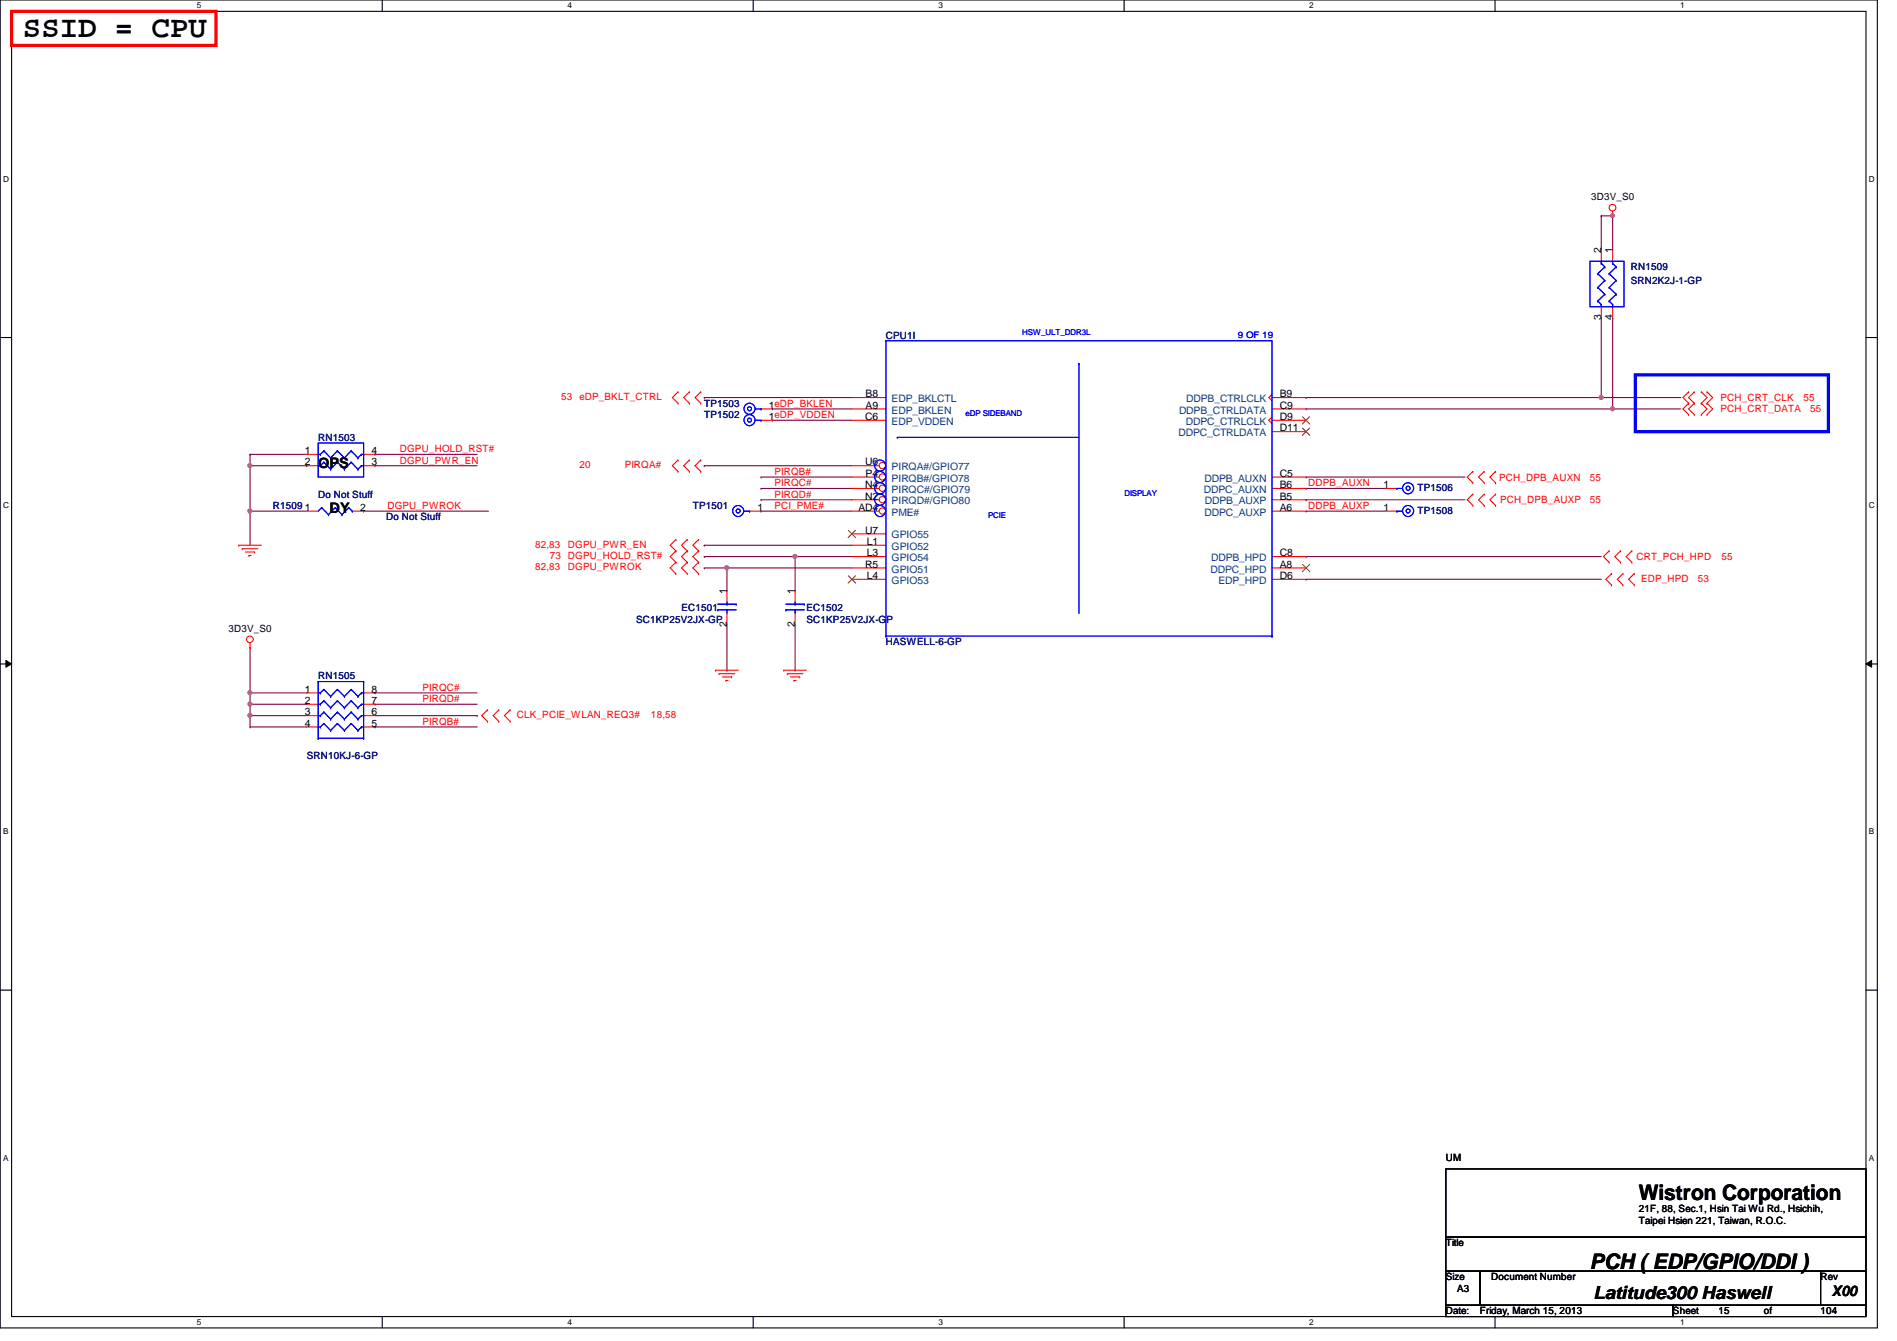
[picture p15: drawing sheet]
<svg xmlns="http://www.w3.org/2000/svg" width="297mm" height="210mm" viewBox="0 0 297 210" stroke-linecap="round" stroke-linejoin="round" font-family="sans-serif">
<defs><g id="words">
<text font-size="4.8" x="3.6" y="5.8">SSID = CPU</text>
<g font-size="3.3">
<text x="256.6" y="187.9">Wistron Corporation</text>
<text x="249" y="198.6">PCH ( EDP/GPIO/DDI )</text>
</g>
<text font-size="2.8" x="249.5" y="203.3">Latitude300 Haswell</text>
<g font-size="2.3">
<text x="49.8" y="73.2">OPS</text>
<text x="51.6" y="80.3">DY</text>
<text x="286.8" y="202.8">X00</text>
</g>
<g font-size="1.6">
<text x="249.1" y="31.3">3D3V_S0</text>
<text x="250.7" y="39.7" transform="rotate(-90 250.7 39.7)">2</text>
<text x="252.5" y="39.7" transform="rotate(-90 252.5 39.7)">1</text>
<text x="250.7" y="50.1" transform="rotate(-90 250.7 50.1)">3</text>
<text x="252.5" y="50.1" transform="rotate(-90 252.5 50.1)">4</text>
<text x="120.4" y="65.7">1eDP_VDDEN</text>
<text x="120.4" y="64">1eDP_BKLEN</text>
<text x="135.5" y="65.7">C6</text>
<text x="135.5" y="64">A9</text>
<text x="135.5" y="62.2">B8</text>
<text x="200.4" y="62.2">B9</text>
<text x="200.4" y="64">C9</text>
<text x="200.4" y="65.7">D9</text>
<text x="47.7" y="71.1">1</text>
<text x="58.2" y="71.1">4</text>
<text x="200.4" y="67.5">D11</text>
<text x="47.7" y="72.9">2</text>
<text x="58.2" y="72.9">3</text>
<text x="135.5" y="76.4">N4</text>
<text x="135.5" y="72.9">U6</text>
<text x="135.5" y="74.6">P4</text>
<text x="200.4" y="76.4">B6</text>
<text x="200.4" y="74.6">C5</text>
<text x="216.6" y="76.4">1</text>
<text x="47.7" y="80">1</text>
<text x="56.4" y="80">2</text>
<text x="118.6" y="80">1</text>
<text x="134.4" y="80">AD4</text>
<text x="135.5" y="83.5">U7</text>
<text x="135.5" y="78.2">N2</text>
<text x="200.4" y="80">A6</text>
<text x="200.4" y="78.2">B5</text>
<text x="216.6" y="80">1</text>
<text x="135.5" y="88.9">R5</text>
<text x="135.7" y="87.1">L3</text>
<text x="135.7" y="85.3">L1</text>
<text x="200.4" y="87.1">C8</text>
<text x="200.4" y="88.9">A8</text>
<text x="113.8" y="93" transform="rotate(-90 113.8 93)">1</text>
<text x="124.5" y="93" transform="rotate(-90 124.5 93)">1</text>
<text x="135.7" y="90.6">L4</text>
<text x="200.4" y="90.6">D6</text>
<text x="35.8" y="98.9">3D3V_S0</text>
<text x="113.8" y="98.1" transform="rotate(-90 113.8 98.1)">2</text>
<text x="124.5" y="98.1" transform="rotate(-90 124.5 98.1)">2</text>
<text x="47.7" y="108.4">1</text>
<text x="47.7" y="110.2">2</text>
<text x="47.7" y="112">3</text>
<text x="47.7" y="113.7">4</text>
<text x="58.2" y="113.7">5</text>
<text x="58.2" y="112">6</text>
<text x="58.2" y="110.2">7</text>
<text x="58.2" y="108.4">8</text>
<text x="226.4" y="181.7">UM</text>
<text x="256.6" y="189.7">21F, 88, Sec.1, Hsin Tai Wu Rd., Hsichih,</text>
<text x="256.6" y="191.6">Taipei Hsien 221, Taiwan, R.O.C.</text>
<text x="226.4" y="195.1">Title</text>
<text x="226.4" y="200.4">Size</text>
<text x="228.2" y="202.2">A3</text>
<text x="233.5" y="200.4">Document Number</text>
<text x="285.1" y="200.4">Rev</text>
<text x="226.4" y="205.7">Date:</text>
<text x="231.7" y="205.7">Friday, March 15, 2013</text>
<text x="262" y="205.7">Sheet</text>
<text x="269.1" y="205.7">15</text>
<text x="276.2" y="205.7">of</text>
<text x="285.1" y="205.7">104</text>
</g>
<g font-size="1.6" fill="#000080">
<text x="255.4" y="42.3">RN1509</text>
<text x="255.4" y="44.4">SRN2K2J-1-GP</text>
<text x="138.7" y="53">CPU1I</text>
<text x="110.3" y="65.4">TP1502</text>
<text x="110.3" y="63.7">TP1503</text>
<text x="49.8" y="69">RN1503</text>
<text x="49.8" y="77.9">Do Not Stuff</text>
<text x="222" y="76.8">TP1506</text>
<text x="42.7" y="79.7">R1509</text>
<text x="60.5" y="81.4">Do Not Stuff</text>
<text x="108.5" y="79.7">TP1501</text>
<text x="222" y="80.4">TP1508</text>
<text x="106.7" y="95.7">EC1501</text>
<text x="126.3" y="95.7">EC1502</text>
<text x="99.6" y="97.5">SC1KP25V2JX-GP</text>
<text x="126.3" y="97.5">SC1KP25V2JX-GP</text>
<text x="138.7" y="101">HASWELL-6-GP</text>
<text x="49.8" y="106.3">RN1505</text>
<text x="48" y="118.8">SRN10KJ-6-GP</text>
</g>
<g font-size="1.6" fill="#f00">
<text x="87.9" y="62.6">53 eDP_BKLT_CTRL</text>
<text x="269.4" y="62.8">PCH_CRT_CLK</text>
<text x="269.4" y="64.6">PCH_CRT_DATA</text>
<text x="282.4" y="62.8">55</text>
<text x="283.5" y="64.6">55</text>
<text x="62.6" y="70.8">DGPU_HOLD_RST#</text>
<text x="62.6" y="72.6">DGPU_PWR_EN</text>
<text x="90.7" y="73.3">20</text>
<text x="97.8" y="73.3">PIRQA#</text>
<text x="121.3" y="74.3">PIRQB#</text>
<text x="121.3" y="76.1">PIRQC#</text>
<text x="121.3" y="77.9">PIRQD#</text>
<text x="204.8" y="76.1">DDPB_AUXN</text>
<text x="234.7" y="75.2">PCH_DPB_AUXN</text>
<text x="249" y="75.2">55</text>
<text x="60.7" y="79.7">DGPU_PWROK</text>
<text x="121.3" y="79.7">PCI_PME#</text>
<text x="204.8" y="79.7">DDPB_AUXP</text>
<text x="234.9" y="78.8">PCH_DPB_AUXP</text>
<text x="249" y="78.8">55</text>
<text x="83.8" y="85.7">82,83</text>
<text x="83.8" y="89.3">82,83</text>
<text x="86.1" y="87.5">73 DGPU_HOLD_RST#</text>
<text x="88.9" y="85.7">DGPU_PWR_EN</text>
<text x="88.9" y="89.3">DGPU_PWROK</text>
<text x="256.2" y="87.7">CRT_PCH_HPD</text>
<text x="269.6" y="87.7">55</text>
<text x="257" y="91.1">EDP_HPD</text>
<text x="265.9" y="91.1">53</text>
<text x="66.2" y="109.9">PIRQD#</text>
<text x="66.2" y="113.5">PIRQB#</text>
<text x="66.2" y="108.1">PIRQC#</text>
<text x="80.9" y="112.4">CLK_PCIE_WLAN_REQ3#</text>
<text x="101.9" y="112.4">18,58</text>
</g>
<g font-size="1.6" fill="#004080">
<text x="139.6" y="64.7">EDP_BKLEN</text>
<text x="139.6" y="62.9">EDP_BKLCTL</text>
<text x="184.6" y="64.7">DDPB_CTRLDATA</text>
<text x="185.8" y="62.9">DDPB_CTRLCLK</text>
<text x="139.6" y="66.5">EDP_VDDEN</text>
<text x="184.5" y="68.3">DDPC_CTRLDATA</text>
<text x="185.7" y="66.5">DDPC_CTRLCLK</text>
<text x="139.6" y="77.2">PIRQC#/GPIO79</text>
<text x="139.6" y="73.6">PIRQA#/GPIO77</text>
<text x="139.6" y="75.4">PIRQB#/GPIO78</text>
<text x="188.5" y="77.2">DDPC_AUXN</text>
<text x="188.6" y="75.4">DDPB_AUXN</text>
<text x="139.6" y="80.7">PME#</text>
<text x="139.6" y="79">PIRQD#/GPIO80</text>
<text x="188.6" y="80.7">DDPC_AUXP</text>
<text x="188.7" y="79">DDPB_AUXP</text>
<text x="139.6" y="89.6">GPIO51</text>
<text x="139.6" y="87.8">GPIO54</text>
<text x="139.6" y="86.1">GPIO52</text>
<text x="139.6" y="84.3">GPIO55</text>
<text x="189.6" y="89.6">DDPC_HPD</text>
<text x="189.7" y="87.8">DDPB_HPD</text>
<text x="139.6" y="91.4">GPIO53</text>
<text x="190.8" y="91.4">EDP_HPD</text>
</g>
<text font-size="1.4" fill="#00f" x="193.8" y="52.9">9 OF 19</text>
<g font-size="1.3">
<text x="30.8" y="1.3">5</text>
<text x="88.9" y="1.3">4</text>
<text x="146.9" y="1.3">3</text>
<text x="205" y="1.3">2</text>
<text x="263.1" y="1.3">1</text>
<text x=".5" y="28.4">D</text>
<text x="292.6" y="28.4">D</text>
<text x=".5" y="79.5">C</text>
<text x="292.6" y="79.5">C</text>
<text x=".5" y="130.6">B</text>
<text x="292.6" y="130.6">B</text>
<text x=".5" y="181.7">A</text>
<text x="292.6" y="181.7">A</text>
<text x="30.8" y="207.4">5</text>
<text x="88.9" y="207.4">4</text>
<text x="146.9" y="207.4">3</text>
<text x="205" y="207.4">2</text>
<text x="263.1" y="207.4">1</text>
</g>
<g font-size="1.3" fill="#00f">
<text x="160.1" y="52.4">HSW_ULT_DDR3L</text>
<text x="151.2" y="65.2">eDP SIDEBAND</text>
<text x="176.1" y="77.6">DISPLAY</text>
<text x="154.7" y="81.2">PCIE</text>
</g>
</g></defs>
<path d="M0 0h294v207.9h-294zM1.8 1.8h290.4v204.3h-290.4z" fill="none" stroke="#000" stroke-width=".17"/>
<g fill="#fff">
<path d="M30.8 .2h.7v1.4h-.7z"/>
<path d="M30.8 206.2h.7v1.4h-.7z"/>
</g>
<path d="M59.9 0v1.8M59.9 206.1v1.8" fill="none" stroke="#000" stroke-width=".17"/>
<g fill="#fff">
<path d="M88.9 .2h.6v1.4h-.6z"/>
<path d="M88.9 206.2h.6v1.4h-.6z"/>
</g>
<path d="M117.9 0v1.8M117.9 206.1v1.8" fill="none" stroke="#000" stroke-width=".17"/>
<g fill="#fff">
<path d="M146.9 .2h.7v1.4h-.7z"/>
<path d="M146.9 206.2h.7v1.4h-.7z"/>
</g>
<path d="M176 0v1.8M176 206.1v1.8" fill="none" stroke="#000" stroke-width=".17"/>
<g fill="#fff">
<path d="M205 .2h.7v1.4h-.7z"/>
<path d="M205 206.2h.7v1.4h-.7z"/>
</g>
<path d="M234.1 0v1.8M234.1 206.1v1.8" fill="none" stroke="#000" stroke-width=".17"/>
<g fill="#fff">
<path d="M263.1 .2h.7v1.4h-.7z"/>
<path d="M263.1 206.2h.7v1.4h-.7z"/>
<path d="M.5 27.3h.9v1.4h-.9z"/>
<path d="M292.6 27.3h.9v1.4h-.9z"/>
<path d="M.5 78.4h.9v1.4h-.9z"/>
<path d="M292.6 78.4h.9v1.4h-.9z"/>
</g>
<path d="M0 52.8h1.8M292.2 52.8h1.8" fill="none" stroke="#000" stroke-width=".17"/>
<g fill="#fff">
<path d="M.5 129.5h.8v1.4h-.8z"/>
<path d="M292.6 129.5h.9v1.4h-.9z"/>
</g>
<path d="M0 103.9h1.8M292.2 103.9h1.8" fill="none" stroke="#000" stroke-width=".17"/>
<path d="M.9 103.4l.9 .5-.9 .5zM292.2 103.9l.9-.5v1z" fill="#000"/>
<path d="M.9 103.4l.9 .5-.9 .5zM292.2 103.9l.9-.5v1z" fill="none" stroke="#000" stroke-width=".16"/>
<g fill="#fff">
<path d="M.5 180.5h.8v1.4h-.8z"/>
<path d="M292.6 180.5h.9v1.4h-.9z"/>
</g>
<path d="M0 155h1.8M292.2 155h1.8" fill="none" stroke="#000" stroke-width=".17"/>
<path d="M113.8 88.9h.1M113.8 88.9h19.6" fill="none" stroke="#800040" stroke-width=".17"/>
<circle cx="113.8" cy="88.9" r=".32" fill="#f0f"/>
<circle cx="113.8" cy="88.9" r=".32" fill="none" stroke="#f0f" stroke-width=".17"/>
<path d="M124.5 87.1h.1M124.5 87.1h8.9" fill="none" stroke="#800040" stroke-width=".17"/>
<circle cx="124.5" cy="87.1" r=".32" fill="#f0f"/>
<circle cx="124.5" cy="87.1" r=".32" fill="none" stroke="#f0f" stroke-width=".17"/>
<path d="M39.2 80h.1M39.2 80h8.8M39.2 108.5h.1M39.2 101.3h.1M39.2 113.8h.1M39.2 112h.1M39.2 108.5h8.8M39.2 101.3v7.2M39.2 112v1.8M39.2 113.8h8.8" fill="none" stroke="#800040" stroke-width=".17"/>
<circle cx="39.1" cy="112" r=".32" fill="#f0f"/>
<circle cx="39.1" cy="112" r=".32" fill="none" stroke="#f0f" stroke-width=".17"/>
<path d="M39.2 112h.1M39.2 110.2h.1M39.2 112h8.8M39.2 110.2v1.8" fill="none" stroke="#800040" stroke-width=".17"/>
<circle cx="39.1" cy="110.2" r=".32" fill="#f0f"/>
<circle cx="39.1" cy="110.2" r=".32" fill="none" stroke="#f0f" stroke-width=".17"/>
<path d="M39.2 110.2h.1M39.2 108.5h.1M39.2 110.2h8.8M39.2 108.5v1.7" fill="none" stroke="#800040" stroke-width=".17"/>
<circle cx="39.1" cy="108.4" r=".32" fill="#f0f"/>
<circle cx="39.1" cy="108.4" r=".32" fill="none" stroke="#f0f" stroke-width=".17"/>
<g fill="none" stroke="#800040" stroke-width=".17">
<path d="M39.2 71.1h.1M39.2 72.9h.1M39.2 71.1h8.8M39.2 71.1v1.8M110.3 72.9h.1M110.3 62.2h.1M110.3 72.9h23.1M110.3 62.2h23.1M119.2 74.7h.1M119.2 76.5h.1M119.2 78.2h.1M119.2 74.7h14.2"/>
<path d="M119.2 76.5h14.2M119.2 78.2h14.2M120.9 65.8h.1M120.9 64h.1M120.9 65.8h12.5M120.9 64h12.5M56.9 80h.1M56.9 80h19.6M119.2 80h.1M119.2 80h14.2"/>
</g>
<circle cx="39.1" cy="72.9" r=".32" fill="#f0f"/>
<circle cx="39.1" cy="72.9" r=".32" fill="none" stroke="#f0f" stroke-width=".17"/>
<path d="M48 72.9h.1M48 72.9h-8.8v7.1M39.2 80h.1" fill="none" stroke="#800040" stroke-width=".17"/>
<circle cx="39.1" cy="80" r=".32" fill="#f0f"/>
<circle cx="39.1" cy="80" r=".32" fill="none" stroke="#f0f" stroke-width=".17"/>
<g fill="none" stroke="#800040" stroke-width=".17">
<path d="M58.7 71.1h.1M58.7 72.9h.1M58.7 71.1h16M58.7 72.9h16M204.5 64h.1M204.5 62.2h.1M204.5 64h58.7M204.5 62.2h46.2M252.5 64h.1M39.2 80h.1M39.2 80v5.3M110.3 85.3h.1"/>
<path d="M110.3 87.1h.1M110.3 88.9h.1M110.3 85.3h23.1M110.3 87.1h14.2v5.4M110.3 88.9h3.5v3.6M113.8 92.5h.1M113.8 97.8v7.1M124.5 92.5h.1M124.5 97.8v7.1M204.5 90.7h.1M204.5 90.7h46.2M58.7 110.2h.1"/>
<path d="M58.7 113.8h.1M58.7 108.5h.1M58.7 112h16M58.7 110.2h16M58.7 113.8h16M58.7 108.5h16M74.7 112h.1M113.8 104.9h.1M124.5 104.9h.1"/>
</g>
<circle cx="252.5" cy="64" r=".32" fill="#f0f"/>
<circle cx="252.5" cy="64" r=".32" fill="none" stroke="#f0f" stroke-width=".17"/>
<path d="M250.7 33.8h.1M250.7 33.8h1.8M250.7 49.8h.1M250.7 49.8v12.4" fill="none" stroke="#800040" stroke-width=".17"/>
<circle cx="252.5" cy="33.8" r=".32" fill="#f0f"/>
<circle cx="252.5" cy="33.8" r=".32" fill="none" stroke="#f0f" stroke-width=".17"/>
<path d="M250.7 33.8h.1M250.7 33.8v5.3M252.5 33.8h.1M252.5 33.8v5.3M252.5 49.8h.1M252.5 49.8v14.2M250.7 62.2h.1M250.7 62.2h12.5" fill="none" stroke="#800040" stroke-width=".17"/>
<circle cx="250.7" cy="62.2" r=".32" fill="#f0f"/>
<circle cx="250.7" cy="62.2" r=".32" fill="none" stroke="#f0f" stroke-width=".17"/>
<path d="M204.5 76.5h.1M204.5 74.7h.1M204.5 78.2h.1M204.5 76.5h12.5M204.5 74.7h24.9M204.5 78.2h24.9M204.5 80h.1M204.5 87.1h.1M204.5 80h12.5M204.5 87.1h46.2" fill="none" stroke="#800040" stroke-width=".17"/>
<g fill="none" stroke="#f00" stroke-width=".17">
<path d="M252.5 33.8h.1M252.5 33.1v.7M106.2 63.1h.1M106.2 61.3h.1M106.2 73.8h.1M106.2 72h.1M106.2 61.3l-.9 .9 .9 .9M106.2 72l-.9 .9 .9 .9M107.9 61.3h.1M107.9 63.1h.1M107.9 72h.1M107.9 73.8h.1"/>
<path d="M107.9 61.3l-.8 .9 .8 .9M107.9 72l-.8 .9 .8 .9M109.7 63.1h.1M109.7 61.3h.1M109.7 73.8h.1M109.7 72h.1M109.7 61.3l-.9 .9 .9 .9M109.7 72l-.9 .9 .9 .9M133.4 64h5.3M199.2 76.5h5.3M199.2 78.2h5.3M230.6 75.6h.1"/>
<path d="M230.6 73.8h.1M230.6 79.1h.1M230.6 77.3h.1M230.6 77.3l-.9 .9 .9 .9M230.6 73.8l-.9 .9 .9 .9M232.4 73.8h.1M232.4 75.6h.1M232.4 77.3h.1M232.4 79.1h.1M232.4 73.8l-.9 .9 .9 .9M232.4 77.3l-.9 .9 .9 .9M234.2 75.6h.1"/>
<path d="M234.2 73.8h.1M234.2 79.1h.1M234.2 77.3h.1M234.2 73.8l-.9 .9 .9 .9M234.2 77.3l-.9 .9 .9 .9M264.4 63.1h.1M264.4 61.3h.1M264.4 64.9h.1M264.4 61.3l-.9 .9 .9 .9M264.4 63.1l-.9 .9 .9 .9M265.3 63.1h.1M265.3 61.3h.1"/>
<path d="M265.3 64.9h.1M265.3 61.3l-.9 .9 .9 .9M265.3 63.1l-.9 .9 .9 .9M266.4 61.3h.1M266.4 63.1h.1M266.4 64.9h.1M266.4 61.3l.9 .9-.9 .9M266.4 63.1l.9 .9-.9 .9M267.3 63.1h.1M267.3 61.3h.1M267.3 64.9h.1M267.3 61.3l.9 .9-.9 .9"/>
<path d="M267.3 63.1l.9 .9-.9 .9M37.4 85.3h.1M37.4 85.3h3.5M37.9 85.9h.1M37.9 85.9h2.5M38.4 86.4h1.5M39 87h.1M39 87h.3M39.9 86.4h.1M105.8 86.2h.1M105.8 84.5h.1M105.8 88h.1"/>
<path d="M105.8 89.8h.1M105.8 86.2l-.9 .9 .9 .9M105.8 84.5l-.9 .8 .9 .9M105.8 88l-.9 .9 .9 .9M107.6 84.5h.1M107.6 86.2h.1M107.6 88h.1M107.6 89.8h.1M107.6 84.5l-.9 .8 .9 .9M107.6 86.2l-.9 .9 .9 .9M107.6 88l-.9 .9 .9 .9M109.4 86.2h.1"/>
<path d="M109.4 84.5h.1M109.4 88h.1M109.4 89.8h.1M109.4 86.2l-.9 .9 .9 .9M109.4 84.5l-.9 .8 .9 .9M109.4 88l-.9 .9 .9 .9M133.4 85.3h5.3M133.4 90.7h5.3M133.4 88.9h5.3M133.4 87.1h5.3M133.4 83.6h5.3M199.2 80h5.3"/>
<path d="M217 80h1.7M252 88h.1M252 86.2h.1M252 86.2l-.9 .9 .9 .9M252.3 91.6h.1M252.3 89.8h.1M252.3 89.8l-.8 .9 .8 .9M253.7 86.2h.1M253.7 88h.1M253.7 86.2l-.8 .9 .8 .9M254.1 89.8h.1M254.1 91.6h.1"/>
<path d="M254.1 89.8l-.9 .9 .9 .9M255.5 88h.1M255.5 86.2h.1M255.5 86.2l-.9 .9 .9 .9M255.9 91.6h.1M255.9 89.8h.1M255.9 89.8l-.9 .9 .9 .9M39.2 101.3h.1M39.2 100.6v.7M76.3 112.9h.1M76.3 111.1h.1M76.3 111.1l-.9 .9 .9 .9"/>
<path d="M78.1 111.1h.1M78.1 112.9h.1M78.1 111.1l-.9 .9 .9 .9M79.9 112.9h.1M79.9 111.1h.1M79.9 111.1l-.9 .9 .9 .9M112.1 104.9h.1M112.1 104.9h3.5M112.6 105.5h.1M112.6 105.5h2.5M113.1 106h1.5M113.7 106.5h.1"/>
<path d="M113.7 106.5h.3M114.6 106h.1M122.7 104.9h.1M122.7 104.9h3.6M123.3 105.5h.1M123.3 105.5h2.4M123.8 106h1.4M124.3 106.5h.1M124.3 106.5h.4M125.2 106h.1"/>
<circle cx="252.5" cy="32.5" r=".52"/>
<circle cx="39.1" cy="100.1" r=".52"/>
</g>
<path d="M226.4 183h65.8v10.6h-65.8zM226.4 193.6h65.8v5.4h-65.8zM226.4 199h5.3v5.3h-5.3zM231.7 199h53.4v5.3h-53.4zM285.1 199h7.1v5.3h-7.1zM226.4 204.3h35.6v1.8h-35.6zM262 204.3h30.2v1.8h-30.2z" fill="none" stroke="#000" stroke-width=".17"/>
<path d="M1.8 1.8h32v5.3h-32z" fill="none" stroke="#f00" stroke-width=".51"/>
<path d="M256.1 58.7h30.2v8.9h-30.2z" fill="none" stroke="#00f" stroke-width=".51"/>
<g fill="none" stroke="#00f" stroke-width=".17">
<path d="M218.7 80h.1M218.7 80h.9"/>
<circle cx="220.5" cy="80" r=".32"/>
<circle cx="220.5" cy="80" r=".87"/>
</g>
<path d="M132.8 90.1l1.2 1.2M132.8 83l1.2 1.2M133.9 90.1l-1.1 1.2M133.9 83l-1.1 1.2" fill="none" stroke="#804000" stroke-width=".16"/>
<circle cx="138.2" cy="80" r=".5" fill="#fff"/>
<g fill="none" stroke="#f00" stroke-width=".17">
<path d="M133.4 80h4.3"/>
<circle cx="138.2" cy="80" r=".5"/>
</g>
<circle cx="138.2" cy="78.2" r=".5" fill="#fff"/>
<g fill="none" stroke="#f00" stroke-width=".17">
<path d="M133.4 78.2h4.3"/>
<circle cx="138.2" cy="78.2" r=".5"/>
</g>
<circle cx="138.2" cy="76.4" r=".5" fill="#fff"/>
<g fill="none" stroke="#f00" stroke-width=".17">
<path d="M133.4 76.5h4.3M133.4 62.2h5.3M133.4 65.8h5.3M199.2 61.7l-.5 .5 .5 .5M199.2 62.2h5.3M199.2 64h5.3M199.2 65.3l-.5 .5 .5 .5M199.2 65.8h5.3M199.2 67.6h5.3M199.2 74.7h5.3M199.2 87.1h5.3M199.2 90.7h5.3"/>
<path d="M199.2 88.9h5.3"/>
<circle cx="138.2" cy="76.4" r=".5"/>
</g>
<path d="M204 65.2l1.1 1.2M204 67l1.1 1.2M205.1 65.2l-1.2 1.2M205.1 67l-1.2 1.2M204 88.3l1.1 1.2M205.1 88.3l-1.2 1.2" fill="none" stroke="#804000" stroke-width=".16"/>
<circle cx="138.2" cy="72.9" r=".5" fill="#fff"/>
<g fill="none" stroke="#f00" stroke-width=".17">
<path d="M133.4 72.9h4.3"/>
<circle cx="138.2" cy="72.9" r=".5"/>
</g>
<circle cx="138.2" cy="74.6" r=".5" fill="#fff"/>
<g fill="none" stroke="#f00" stroke-width=".17">
<path d="M250.7 39.1v1.8M252.5 39.1v1.8M250.7 48v1.8M252.5 48v1.8M48 71.1h1.8M48 72.9h1.8M56.9 71.1h1.8M56.9 72.9h1.8M119.2 65.8h1.7M119.2 64h1.7M133.4 74.7h4.3M217 76.5h1.7"/>
<path d="M48 80h1.8M55.2 80h1.7M113.8 92.5v1.7M113.8 96v1.8M117.4 80h1.8M124.5 92.5v1.7M124.5 96v1.8M48 108.5h1.8M48 110.2h1.8M48 112h1.8M48 113.8h1.8M56.9 108.5h1.8"/>
<path d="M56.9 110.2h1.8M56.9 112h1.8M56.9 113.8h1.8"/>
<circle cx="138.2" cy="74.6" r=".5"/>
</g>
<path d="M138.7 53.3h.1M138.7 53.3v46.3M138.7 53.3h60.5v46.3M168.9 56.9h.1M168.9 56.9v39.1M140.5 68.5h.1M140.5 68.5h28.4M138.7 99.6h.1M138.7 99.6h60.5M199.2 99.6h.1" fill="none" stroke="#00f" stroke-width=".16"/>
<g fill="none" stroke="#00f" stroke-width=".17">
<path d="M249 40.9h5.3v7.1h-5.3zM250.2 47.1h.1M250.2 45h.1M250.2 42.8h.1M250.2 47.1l.5 .6M250.2 45l1.1 1.1M250.2 42.8l1.1 1.1M250.7 47.7h.1M250.7 41.2h.1M250.7 40.9h.1M250.7 40.9v.3M250.7 47.7v.3"/>
<path d="M250.7 41.2l.6 .6M251.3 46.1h.1M251.3 43.9h.1M251.3 41.8h.1M251.3 46.1l-1.1 1M251.3 43.9l-1.1 1.1M251.3 41.8l-1.1 1M252 42.8h.1M252 45h.1M252 47.1h.1M252 42.8l1.1 1.1M252 45l1.1 1.1"/>
<path d="M252 47.1l.5 .6M252.5 41.2h.1M252.5 47.7h.1M252.5 48h.1M252.5 40.9v.3M252.5 47.7v.3M252.5 41.2l.6 .6M253.1 41.8h.1M253.1 43.9h.1M253.1 46.1h.1M253.1 41.8l-1.1 1M253.1 43.9l-1.1 1.1"/>
<path d="M253.1 46.1l-1.1 1M49.8 69.3h7.1v5.4h-7.1zM49.8 72.9h.1M49.8 71.1h.4M49.8 72.9h.4M50.2 71.1h.1M50.2 72.9h.1M50.4 79.5h.1M50.4 79.5l-.6 .5M50.4 79.5l1 1.1M50.7 70.6h.1M50.7 72.3h.1"/>
<path d="M50.7 70.6l-.5 .5M50.7 70.6l1.1 1.1M50.7 72.3l1.1 1.1M50.7 72.3l-.5 .6M51.8 71.7h.1M51.8 73.4h.1M52.5 79.5h.1M52.5 79.5l-1.1 1.1M52.5 79.5l1 1.1M52.8 70.6h.1M52.8 72.3h.1M52.8 70.6l-1 1.1"/>
<path d="M52.8 70.6l1.1 1.1M52.8 72.3l1.1 1.1M52.8 72.3l-1 1.1M53.9 71.7h.1M53.9 73.4h.1M54.6 79.5h.1M54.6 79.5l-1.1 1.1M54.6 79.5l.6 .5M55 70.6h.1M55 72.3h.1M55 70.6l-1.1 1.1M55 70.6l1 1.1"/>
<path d="M55 72.3l1 1.1M55 72.3l-1.1 1.1M56 71.7h.1M56 73.4h.1M56.6 71.1h.1M56.6 72.9h.1M56.6 71.1h.3M56.6 71.1l-.6 .6M56.6 72.9h.3M56.6 72.9l-.6 .5M56.9 71.1h.1M118.3 65.8h.9"/>
<path d="M118.3 64h.9M119.2 65.8h.1M119.2 64h.1M218.7 76.5h.1M218.7 76.5h.9M51.4 80.6h.1M53.5 80.6h.1M55.2 80h.1M112.4 95.5h.1M112.4 94.6h2.9M112.4 95.5h2.9M113.8 94.6h.1"/>
<path d="M113.8 95.5h.1M113.8 94.2v.4M113.8 95.5v.5M115.3 94.6h.1M116.5 80h.9M117.4 80h.1M123.1 95.5h.1M123.1 94.6h2.8M123.1 95.5h2.8M124.5 94.6h.1M124.5 95.5h.1M124.5 94.2v.4"/>
<path d="M124.5 95.5v.5M125.9 94.6h.1M49.8 110.2h.1M49.8 113.8h.1M49.8 106.7h.1M49.8 115.6h.1M49.8 108.5h.4M49.8 110.2h.4M49.8 112h.4M49.8 113.8h.4M49.8 115.6h7.1M49.8 106.7h7.1"/>
<path d="M49.8 106.7v8.9M50.2 108.5h.1M50.2 110.2h.1M50.2 112h.1M50.2 113.8h.1M50.7 107.9h.1M50.7 109.7h.1M50.7 111.5h.1M50.7 113.2h.1M50.7 107.9l-.5 .6M50.7 107.9l1.1 1.1M50.7 109.7l1.1 1.1"/>
<path d="M50.7 109.7l-.5 .5M50.7 111.5l-.5 .5M50.7 111.5l1.1 1.1M50.7 113.2l1.1 1.1M50.7 113.2l-.5 .6M51.8 109h.1M51.8 110.8h.1M51.8 112.6h.1M51.8 114.3h.1M52.8 107.9h.1M52.8 109.7h.1M52.8 111.5h.1"/>
<path d="M52.8 113.2h.1M52.8 107.9l-1 1.1M52.8 107.9l1.1 1.1M52.8 109.7l1.1 1.1M52.8 109.7l-1 1.1M52.8 111.5l-1 1.1M52.8 111.5l1.1 1.1M52.8 113.2l1.1 1.1M52.8 113.2l-1 1.1M53.9 109h.1M53.9 110.8h.1M53.9 112.6h.1"/>
<path d="M53.9 114.3h.1M55 107.9h.1M55 109.7h.1M55 111.5h.1M55 113.2h.1M55 107.9l-1.1 1.1M55 107.9l1 1.1M55 109.7l1 1.1M55 109.7l-1.1 1.1M55 111.5l-1.1 1.1M55 111.5l1 1.1M55 113.2l1 1.1"/>
<path d="M55 113.2l-1.1 1.1M56 109h.1M56 110.8h.1M56 112.6h.1M56 114.3h.1M56.6 108.5h.1M56.6 110.2h.1M56.6 112h.1M56.6 113.8h.1M56.6 108.5h.3M56.6 108.5l-.6 .5M56.6 110.2h.3"/>
<path d="M56.6 110.2l-.6 .6M56.6 112h.3M56.6 112l-.6 .6M56.6 113.8h.3M56.6 113.8l-.6 .5M56.9 108.5h.1M56.9 112h.1M56.9 115.6h.1M56.9 106.7h.1M56.9 106.7v8.9"/>
<circle cx="115.6" cy="80" r=".32"/>
<circle cx="115.6" cy="80" r=".87"/>
<circle cx="117.4" cy="65.8" r=".32"/>
<circle cx="117.4" cy="64" r=".32"/>
<circle cx="117.4" cy="64" r=".87"/>
<circle cx="117.4" cy="65.8" r=".87"/>
<circle cx="137.8" cy="72.9" r=".87"/>
<circle cx="137.8" cy="80" r=".87"/>
<circle cx="137.8" cy="76.4" r=".87"/>
<circle cx="137.8" cy="78.2" r=".87"/>
<circle cx="137.8" cy="74.7" r=".87"/>
<circle cx="220.5" cy="76.4" r=".32"/>
<circle cx="220.5" cy="76.4" r=".87"/>
</g>
<circle cx="113.8" cy="88.9" r=".32" fill="#f0f"/>
<circle cx="113.8" cy="88.9" r=".32" fill="none" stroke="#f0f" stroke-width=".17"/>
<circle cx="124.5" cy="87.1" r=".32" fill="#f0f"/>
<circle cx="124.5" cy="87.1" r=".32" fill="none" stroke="#f0f" stroke-width=".17"/>
<circle cx="39.1" cy="112" r=".32" fill="#f0f"/>
<circle cx="39.1" cy="112" r=".32" fill="none" stroke="#f0f" stroke-width=".17"/>
<circle cx="39.1" cy="110.2" r=".32" fill="#f0f"/>
<circle cx="39.1" cy="110.2" r=".32" fill="none" stroke="#f0f" stroke-width=".17"/>
<circle cx="39.1" cy="108.4" r=".32" fill="#f0f"/>
<circle cx="39.1" cy="108.4" r=".32" fill="none" stroke="#f0f" stroke-width=".17"/>
<circle cx="39.1" cy="72.9" r=".32" fill="#f0f"/>
<circle cx="39.1" cy="72.9" r=".32" fill="none" stroke="#f0f" stroke-width=".17"/>
<circle cx="39.1" cy="80" r=".32" fill="#f0f"/>
<circle cx="39.1" cy="80" r=".32" fill="none" stroke="#f0f" stroke-width=".17"/>
<circle cx="252.5" cy="64" r=".32" fill="#f0f"/>
<circle cx="252.5" cy="64" r=".32" fill="none" stroke="#f0f" stroke-width=".17"/>
<circle cx="252.5" cy="33.8" r=".32" fill="#f0f"/>
<circle cx="252.5" cy="33.8" r=".32" fill="none" stroke="#f0f" stroke-width=".17"/>
<circle cx="250.7" cy="62.2" r=".32" fill="#f0f"/>
<circle cx="250.7" cy="62.2" r=".32" fill="none" stroke="#f0f" stroke-width=".17"/>
<use href="#words"/>
</svg>
